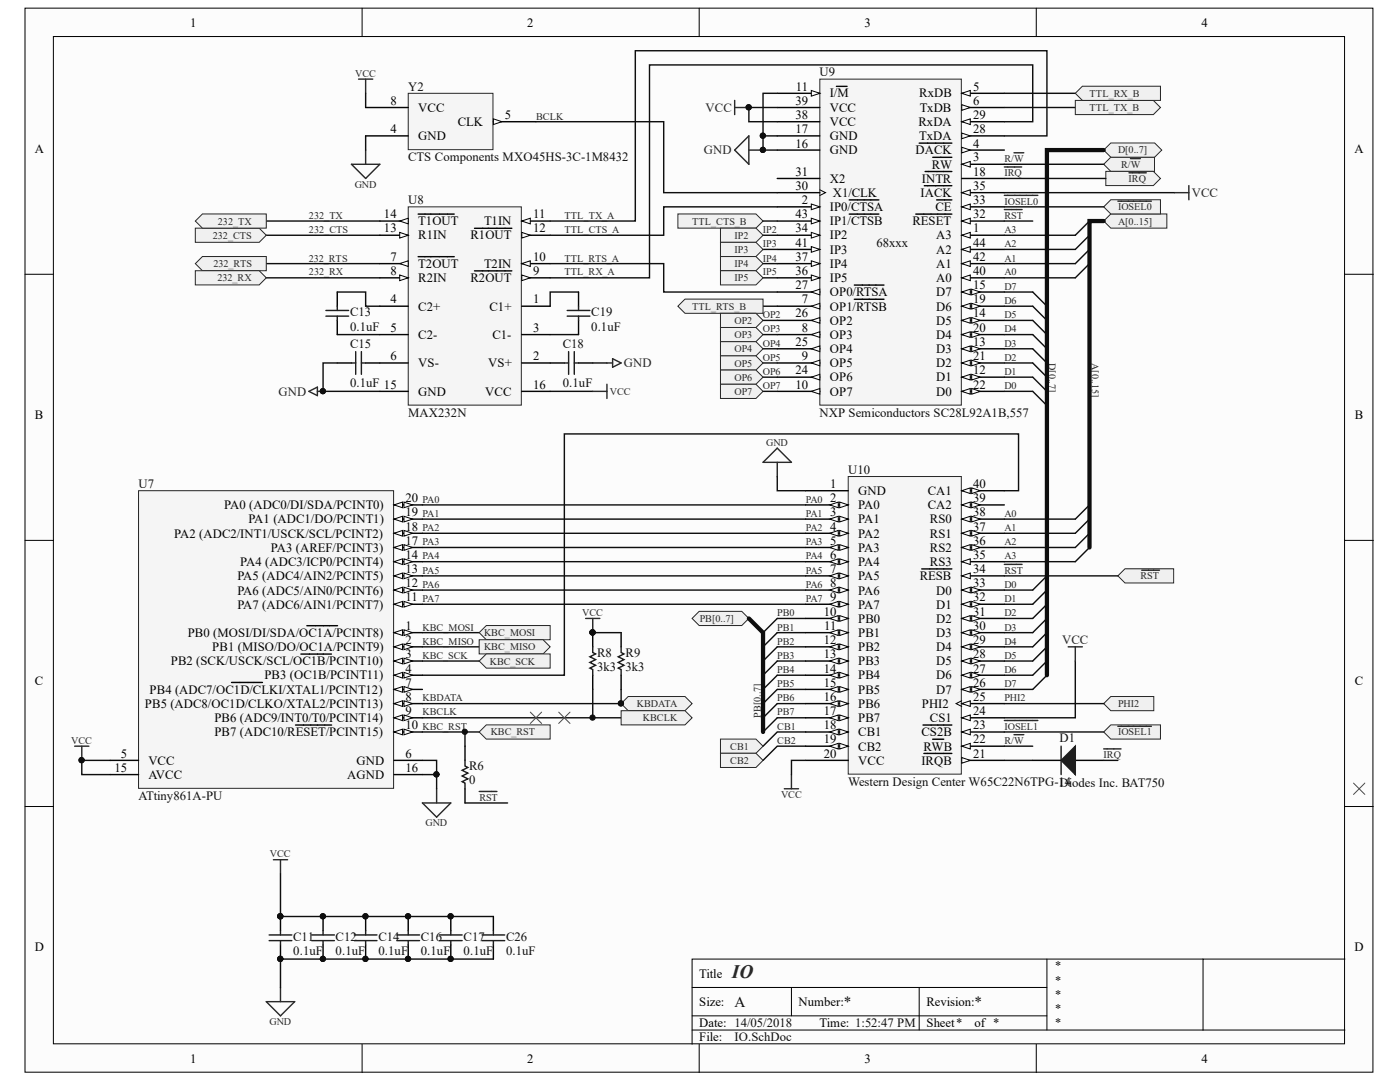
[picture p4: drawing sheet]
<svg xmlns="http://www.w3.org/2000/svg" width="279mm" height="216mm" viewBox="0 0 279 216" stroke-linecap="round" stroke-linejoin="round" font-family="sans-serif">
<defs><g id="words">
<text font-size="3.8" fill="#262626" x="146.1" y="195.1">IO</text>
<g font-size="3" fill="#0e0e0e">
<text x="146.6" y="200.9">A</text>
<text x="168.4" y="200.9">*</text>
<text x="194.5" y="200.9">*</text>
</g>
<g font-size="2.5">
<text x="38" y="5.3">1</text>
<text x="105.2" y="5.3">2</text>
<text x="172.5" y="5.3">3</text>
<text x="239.8" y="5.3">4</text>
<text x="77.9" y="20.9">8</text>
<text x="83.5" y="22.3">VCC</text>
<text x="100.7" y="23.8">5</text>
<text x="158.8" y="23.8">38</text>
<text x="158.8" y="20.9">39</text>
<text x="158.8" y="18.1">11</text>
<text x="165.6" y="19.5">I/M</text>
<text x="165.6" y="22.3">VCC</text>
<text x="183.5" y="19.5">RxDB</text>
<text x="183.5" y="22.3">TxDB</text>
<text x="194.2" y="18.1">5</text>
<text x="194.2" y="20.9">6</text>
<text x="194.2" y="23.8">29</text>
<text x="77.9" y="26.6">4</text>
<text x="83.5" y="28">GND</text>
<text x="91.3" y="25.1">CLK</text>
<text x="158.8" y="29.4">16</text>
<text x="158.8" y="26.6">17</text>
<text x="165.6" y="28">GND</text>
<text x="165.6" y="25.1">VCC</text>
<text x="183.3" y="25.1">RxDA</text>
<text x="183.5" y="28">TxDA</text>
<text x="194.2" y="29.4">4</text>
<text x="194.2" y="26.6">28</text>
<text x="6.9" y="30.4">A</text>
<text x="158.8" y="35.1">31</text>
<text x="165.6" y="30.8">GND</text>
<text x="182.7" y="30.8">DACK</text>
<text x="186" y="33.7">RW</text>
<text x="194.2" y="32.2">3</text>
<text x="194.2" y="35.1">18</text>
<text x="270.3" y="30.4">A</text>
<text x="158.8" y="37.9">30</text>
<text x="160" y="40.8">2</text>
<text x="165.6" y="36.5">X2</text>
<text x="166.2" y="39.3">X1/CLK</text>
<text x="183.7" y="39.3">IACK</text>
<text x="184" y="36.5">INTR</text>
<text x="194.2" y="40.8">33</text>
<text x="194.2" y="37.9">35</text>
<text x="76.6" y="46.3">13</text>
<text x="76.6" y="43.6">14</text>
<text x="83.5" y="47.8">R1IN</text>
<text x="83.5" y="45">T1OUT</text>
<text x="93.9" y="47.8">R1OUT</text>
<text x="96.6" y="45">T1IN</text>
<text x="106.4" y="43.6">11</text>
<text x="106.4" y="46.3">12</text>
<text x="158.8" y="46.3">34</text>
<text x="158.8" y="43.6">43</text>
<text x="165.6" y="42.1">IP0/CTSA</text>
<text x="165.6" y="47.8">IP2</text>
<text x="165.6" y="45">IP1/CTSB</text>
<text x="182.1" y="45">RESET</text>
<text x="186.7" y="42.1">CE</text>
<text x="186.8" y="47.8">A3</text>
<text x="194.2" y="46.3">1</text>
<text x="194.2" y="43.6">32</text>
<text x="77.9" y="52">7</text>
<text x="83.5" y="53.4">T2OUT</text>
<text x="96.6" y="53.4">T2IN</text>
<text x="106.4" y="52">10</text>
<text x="158.8" y="52">37</text>
<text x="158.8" y="49.2">41</text>
<text x="165.6" y="53.4">IP4</text>
<text x="165.6" y="50.7">IP3</text>
<text x="186.8" y="53.4">A1</text>
<text x="186.8" y="50.7">A2</text>
<text x="194.2" y="52">42</text>
<text x="194.2" y="49.2">44</text>
<text x="77.9" y="54.9">8</text>
<text x="83.5" y="56.3">R2IN</text>
<text x="93.9" y="56.3">R2OUT</text>
<text x="106.4" y="54.9">9</text>
<text x="158.8" y="57.7">27</text>
<text x="158.8" y="54.9">36</text>
<text x="165.6" y="59.1">OP0/RTSA</text>
<text x="165.6" y="56.3">IP5</text>
<text x="186.8" y="59.1">D7</text>
<text x="186.8" y="56.3">A0</text>
<text x="194.2" y="57.7">15</text>
<text x="194.2" y="54.9">40</text>
<text x="77.9" y="60.6">4</text>
<text x="83.5" y="62">C2+</text>
<text x="97.7" y="62">C1+</text>
<text x="106.4" y="60.6">1</text>
<text x="158.8" y="63.3">26</text>
<text x="160" y="60.6">7</text>
<text x="165.6" y="62">OP1/RTSB</text>
<text x="165.6" y="64.8">OP2</text>
<text x="186.8" y="64.8">D5</text>
<text x="186.8" y="62">D6</text>
<text x="194.2" y="63.3">14</text>
<text x="194.2" y="60.6">19</text>
<text x="77.9" y="66.2">5</text>
<text x="77.9" y="71.9">6</text>
<text x="83.5" y="67.7">C2-</text>
<text x="98.3" y="67.7">C1-</text>
<text x="106.4" y="71.9">2</text>
<text x="106.4" y="66.2">3</text>
<text x="158.8" y="69">25</text>
<text x="160" y="66.2">8</text>
<text x="160" y="71.9">9</text>
<text x="165.6" y="67.7">OP3</text>
<text x="165.6" y="70.4">OP4</text>
<text x="186.8" y="70.4">D3</text>
<text x="186.8" y="67.7">D4</text>
<text x="194.2" y="69">13</text>
<text x="194.2" y="66.2">20</text>
<text x="194.2" y="71.9">21</text>
<text x="83.5" y="73.3">VS-</text>
<text x="97.4" y="73.3">VS+</text>
<text x="106.4" y="77.5">16</text>
<text x="158.8" y="77.5">10</text>
<text x="158.8" y="74.7">24</text>
<text x="165.6" y="73.3">OP5</text>
<text x="165.6" y="76.1">OP6</text>
<text x="186.8" y="76.1">D1</text>
<text x="186.8" y="73.3">D2</text>
<text x="194.2" y="74.7">12</text>
<text x="194.2" y="77.5">22</text>
<text x="6.9" y="83.6">B</text>
<text x="83.5" y="79">GND</text>
<text x="96.8" y="79">VCC</text>
<text x="165.6" y="79">OP7</text>
<text x="186.8" y="79">D0</text>
<text x="270.4" y="83.6">B</text>
<text x="44.7" y="101.6">PA0 (ADC0/DI/SDA/PCINT0)</text>
<text x="80.9" y="100.2">20</text>
<text x="165.7" y="97.3">1</text>
<text x="165.7" y="100.2">2</text>
<text x="171.3" y="98.8">GND</text>
<text x="171.3" y="101.6">PA0</text>
<text x="185.2" y="101.6">CA2</text>
<text x="185.2" y="98.8">CA1</text>
<text x="194.2" y="100.2">39</text>
<text x="194.2" y="97.3">40</text>
<text x="34.8" y="107.3">PA2 (ADC2/INT1/USCK/SCL/PCINT2)</text>
<text x="49.6" y="104.4">PA1 (ADC1/DO/PCINT1)</text>
<text x="80.9" y="103">19</text>
<text x="80.9" y="105.9">18</text>
<text x="165.7" y="103">3</text>
<text x="165.7" y="105.9">4</text>
<text x="171.3" y="104.4">PA1</text>
<text x="171.3" y="107.3">PA2</text>
<text x="185.6" y="107.3">RS1</text>
<text x="185.6" y="104.4">RS0</text>
<text x="194.2" y="105.9">37</text>
<text x="194.2" y="103">38</text>
<text x="48" y="113">PA4 (ADC3/ICP0/PCINT4)</text>
<text x="54" y="110.1">PA3 (AREF/PCINT3)</text>
<text x="80.9" y="111.5">14</text>
<text x="80.9" y="108.7">17</text>
<text x="165.7" y="108.7">5</text>
<text x="165.7" y="111.5">6</text>
<text x="171.3" y="110.1">PA3</text>
<text x="171.3" y="113">PA4</text>
<text x="185.6" y="113">RS3</text>
<text x="185.6" y="110.1">RS2</text>
<text x="194.2" y="111.5">35</text>
<text x="194.2" y="108.7">36</text>
<text x="47.4" y="115.8">PA5 (ADC4/AIN2/PCINT5)</text>
<text x="47.4" y="118.6">PA6 (ADC5/AIN0/PCINT6)</text>
<text x="80.9" y="114.3">13</text>
<text x="80.9" y="117.2">12</text>
<text x="80.9" y="120">11</text>
<text x="165.7" y="114.3">7</text>
<text x="165.7" y="117.2">8</text>
<text x="165.7" y="120">9</text>
<text x="171.3" y="115.8">PA5</text>
<text x="171.3" y="118.6">PA6</text>
<text x="183.5" y="115.8">RESB</text>
<text x="186.8" y="118.6">D0</text>
<text x="194.2" y="120">32</text>
<text x="194.2" y="117.2">33</text>
<text x="194.2" y="114.3">34</text>
<text x="47.4" y="121.4">PA7 (ADC6/AIN1/PCINT7)</text>
<text x="80.9" y="125.7">1</text>
<text x="164.4" y="122.9">10</text>
<text x="164.5" y="125.7">11</text>
<text x="171.3" y="121.4">PA7</text>
<text x="171.3" y="124.2">PB0</text>
<text x="186.8" y="124.2">D2</text>
<text x="186.8" y="121.4">D1</text>
<text x="194.2" y="125.7">30</text>
<text x="194.2" y="122.9">31</text>
<text x="37.5" y="127.1">PB0 (MOSI/DI/SDA/OC1A/PCINT8)</text>
<text x="42.4" y="129.9">PB1 (MISO/DO/OC1A/PCINT9)</text>
<text x="80.9" y="131.3">3</text>
<text x="80.9" y="128.5">2</text>
<text x="164.4" y="128.5">12</text>
<text x="164.4" y="131.3">13</text>
<text x="171.3" y="127.1">PB1</text>
<text x="171.3" y="129.9">PB2</text>
<text x="186.8" y="129.9">D4</text>
<text x="186.8" y="127.1">D3</text>
<text x="194.2" y="131.3">28</text>
<text x="194.2" y="128.5">29</text>
<text x="6.9" y="136.7">C</text>
<text x="34.1" y="132.8">PB2 (SCK/USCK/SCL/OC1B/PCINT10)</text>
<text x="52.8" y="135.6">PB3 (OC1B/PCINT11)</text>
<text x="80.9" y="134.2">4</text>
<text x="80.9" y="137">7</text>
<text x="164.4" y="134.2">14</text>
<text x="164.4" y="137">15</text>
<text x="171.3" y="132.8">PB3</text>
<text x="171.3" y="135.6">PB4</text>
<text x="186.8" y="135.6">D6</text>
<text x="186.8" y="132.8">D5</text>
<text x="194.2" y="137">26</text>
<text x="194.2" y="134.2">27</text>
<text x="270.4" y="136.7">C</text>
<text x="28.9" y="141.2">PB5 (ADC8/OC1D/CLKO/XTAL2/PCINT13)</text>
<text x="29.9" y="138.4">PB4 (ADC7/OC1D/CLKI/XTAL1/PCINT12)</text>
<text x="80.9" y="142.7">9</text>
<text x="80.9" y="139.9">8</text>
<text x="164.4" y="139.9">16</text>
<text x="164.4" y="142.7">17</text>
<text x="171.3" y="138.4">PB5</text>
<text x="171.3" y="141.2">PB6</text>
<text x="184" y="141.2">PHI2</text>
<text x="186.8" y="138.4">D7</text>
<text x="194.2" y="142.7">24</text>
<text x="194.2" y="139.9">25</text>
<text x="42.8" y="146.9">PB7 (ADC10/RESET/PCINT15)</text>
<text x="42.8" y="144.1">PB6 (ADC9/INT0/T0/PCINT14)</text>
<text x="80.9" y="145.5">10</text>
<text x="164.4" y="145.5">18</text>
<text x="164.4" y="148.3">19</text>
<text x="171.3" y="144.1">PB7</text>
<text x="171.3" y="146.9">CB1</text>
<text x="171.3" y="149.8">CB2</text>
<text x="183.9" y="146.9">CS2B</text>
<text x="184.3" y="149.8">RWB</text>
<text x="185.6" y="144.1">CS1</text>
<text x="194.2" y="148.3">22</text>
<text x="194.2" y="145.5">23</text>
<text x="22.8" y="154">15</text>
<text x="24.1" y="151.2">5</text>
<text x="29.6" y="152.6">VCC</text>
<text x="29.6" y="155.4">AVCC</text>
<text x="69.3" y="155.4">AGND</text>
<text x="71.1" y="152.6">GND</text>
<text x="80.9" y="154">16</text>
<text x="80.9" y="151.2">6</text>
<text x="164.4" y="151.2">20</text>
<text x="171.3" y="152.6">VCC</text>
<text x="183.9" y="152.6">IRQB</text>
<text x="194.2" y="151.2">21</text>
<text x="6.9" y="189.8">D</text>
<text x="270.3" y="189.8">D</text>
<text x="139.6" y="195.1">Title</text>
<text x="139.6" y="200.8">Size:</text>
<text x="159.4" y="200.8">Number:</text>
<text x="184.9" y="200.8">Revision:</text>
<text x="139.6" y="205">Date: 14/05/2018</text>
<text x="139.6" y="207.8">File:</text>
<text x="163.6" y="205">Time: 1:52:47 PM</text>
<text x="184.9" y="205">Sheet*</text>
<text x="194.5" y="205">of *</text>
<text x="38" y="212.1">1</text>
<text x="105.2" y="212.1">2</text>
<text x="172.5" y="212.1">3</text>
<text x="239.8" y="212.1">4</text>
</g>
<g font-size="2.5" fill="#0e0e0e">
<text x="163.6" y="15.2">U9</text>
<text x="81.5" y="18.1">Y2</text>
<text x="81.5" y="32.2">CTS Components MXO45HS-3C-1M8432</text>
<text x="81.5" y="40.8">U8</text>
<text x="174.9" y="49.2">68xxx</text>
<text x="69.9" y="63.1">C13</text>
<text x="69.9" y="66">0.1uF</text>
<text x="118" y="63.1">C19</text>
<text x="118" y="66">0.1uF</text>
<text x="69.9" y="69.3">C15</text>
<text x="112.3" y="69.3">C18</text>
<text x="69.9" y="77.3">0.1uF 15</text>
<text x="112.3" y="77.3">0.1uF</text>
<text x="81.5" y="83.2">MAX232N</text>
<text x="163.6" y="83.2">NXP Semiconductors SC28L92A1B,557</text>
<text x="169.2" y="94.5">U10</text>
<text x="27.7" y="97.3">U7</text>
<text x="119.2" y="131.1">R8</text>
<text x="124.8" y="131.1">R9</text>
<text x="119.2" y="133.9">3k3</text>
<text x="124.8" y="133.9">3k3</text>
<text x="211.5" y="148.1">D1</text>
<text x="93.6" y="153.7">R6</text>
<text x="27.7" y="159.7">ATtiny861A-PU</text>
<text x="93.6" y="156.5">0</text>
<text x="169.2" y="156.9">Western Design Center W65C22N6TPG-14</text>
<text x="211.5" y="157.1">Diodes Inc. BAT750</text>
<text x="58.5" y="187.7">C11</text>
<text x="58.5" y="190.5">0.1uF</text>
<text x="67" y="187.7">C12</text>
<text x="67" y="190.5">0.1uF</text>
<text x="75.5" y="187.7">C14</text>
<text x="75.5" y="190.5">0.1uF</text>
<text x="84" y="187.7">C16</text>
<text x="84" y="190.5">0.1uF</text>
<text x="92.5" y="187.7">C17</text>
<text x="92.5" y="190.5">0.1uF</text>
<text x="101" y="187.7">C26</text>
<text x="101" y="190.5">0.1uF</text>
<text x="210.4" y="193.7">*</text>
<text x="210.4" y="196.5">*</text>
<text x="210.4" y="199.3">*</text>
<text x="210.4" y="202.1">*</text>
<text x="146.6" y="207.8">IO.SchDoc</text>
<text x="210.4" y="205">*</text>
</g>
<g font-size="2.5" fill="#262626">
<text x="140.8" y="22.3">VCC</text>
<text x="140.5" y="30.8">GND</text>
<text x="237.8" y="39.3">VCC</text>
<text x="124.5" y="73.3">GND</text>
<text x="55.6" y="79">GND</text>
<text x="212" y="128.5">VCC</text>
</g>
<g font-size="2" fill="#262626">
<text x="70.9" y="15.3">VCC</text>
<text x="107" y="23.9">BCLK</text>
<text x="217.5" y="22.2">TTL_TX_B</text>
<text x="217.5" y="19.3">TTL_RX_B</text>
<text x="200.5" y="32.3">R/W</text>
<text x="200.5" y="35.2">IRQ</text>
<text x="223.1" y="30.6">D[0..7]</text>
<text x="223.7" y="33.5">R/W</text>
<text x="70.8" y="37.5">GND</text>
<text x="200.5" y="40.8">IOSEL0</text>
<text x="223.1" y="41.9">IOSEL0</text>
<text x="225.2" y="36.3">IRQ</text>
<text x="42.5" y="47.6">232_CTS</text>
<text x="43.5" y="44.8">232_TX</text>
<text x="61.7" y="43.6">232_TX</text>
<text x="61.7" y="46.5">232_CTS</text>
<text x="112.7" y="43.6">TTL_TX_A</text>
<text x="112.7" y="46.5">TTL_CTS_A</text>
<text x="138.1" y="44.8">TTL_CTS_B</text>
<text x="146.6" y="47.6">IP2</text>
<text x="152.2" y="46.5">IP2</text>
<text x="200.5" y="46.5">A3</text>
<text x="200.5" y="43.6">RST</text>
<text x="223.1" y="44.8">A[0..15]</text>
<text x="42.6" y="53.3">232_RTS</text>
<text x="61.7" y="52.2">232_RTS</text>
<text x="112.7" y="52.2">TTL_RTS_A</text>
<text x="146.6" y="50.5">IP3</text>
<text x="146.6" y="53.3">IP4</text>
<text x="152.2" y="49.3">IP3</text>
<text x="152.2" y="52.2">IP4</text>
<text x="200.5" y="52.2">A1</text>
<text x="200.5" y="49.3">A2</text>
<text x="43.4" y="56.2">232_RX</text>
<text x="61.7" y="55">232_RX</text>
<text x="112.7" y="55">TTL_RX_A</text>
<text x="146.6" y="56.2">IP5</text>
<text x="152.2" y="55">IP5</text>
<text x="200.5" y="57.8">D7</text>
<text x="200.5" y="55">A0</text>
<text x="138.1" y="61.8">TTL_RTS_B</text>
<text x="146.6" y="64.6">OP2</text>
<text x="152.2" y="63.5">OP2</text>
<text x="200.5" y="63.5">D5</text>
<text x="200.5" y="60.6">D6</text>
<text x="146.6" y="67.5">OP3</text>
<text x="146.6" y="70.3">OP4</text>
<text x="152.2" y="66.3">OP3</text>
<text x="152.2" y="69.2">OP4</text>
<text x="152.2" y="72">OP5</text>
<text x="200.5" y="72">D2</text>
<text x="200.5" y="69.2">D3</text>
<text x="200.5" y="66.3">D4</text>
<text x="146.6" y="73.2">OP5</text>
<text x="146.6" y="75.9">OP6</text>
<text x="152.2" y="74.8">OP6</text>
<text x="152.2" y="77.6">OP7</text>
<text x="200.5" y="77.6">D0</text>
<text x="200.5" y="74.8">D1</text>
<text x="209.3" y="72.4" transform="rotate(90 209.3 72.4)">D[0..7]</text>
<text x="217.9" y="72.4" transform="rotate(90 217.9 72.4)">A[0..15]</text>
<text x="121.7" y="78.8">VCC</text>
<text x="146.6" y="78.8">OP7</text>
<text x="152.9" y="89">GND</text>
<text x="84.3" y="100.3">PA0</text>
<text x="160.8" y="100.3">PA0</text>
<text x="84.3" y="103.2">PA1</text>
<text x="84.3" y="106">PA2</text>
<text x="160.8" y="103.2">PA1</text>
<text x="160.8" y="106">PA2</text>
<text x="200.5" y="103.2">A0</text>
<text x="200.5" y="106">A1</text>
<text x="84.3" y="108.8">PA3</text>
<text x="84.3" y="111.6">PA4</text>
<text x="160.8" y="108.8">PA3</text>
<text x="160.8" y="111.6">PA4</text>
<text x="200.5" y="108.8">A2</text>
<text x="200.5" y="111.6">A3</text>
<text x="84.3" y="114.5">PA5</text>
<text x="84.3" y="117.3">PA6</text>
<text x="160.8" y="114.5">PA5</text>
<text x="160.8" y="117.3">PA6</text>
<text x="200.5" y="117.3">D0</text>
<text x="200.5" y="114.5">RST</text>
<text x="227.6" y="115.6">RST</text>
<text x="84.3" y="125.8">KBC_MOSI</text>
<text x="84.3" y="120.2">PA7</text>
<text x="116.2" y="123">VCC</text>
<text x="139.6" y="124.1">PB[0..7]</text>
<text x="155.1" y="123">PB0</text>
<text x="155.1" y="125.8">PB1</text>
<text x="160.8" y="120.2">PA7</text>
<text x="200.5" y="120.2">D1</text>
<text x="200.5" y="123">D2</text>
<text x="200.5" y="125.8">D3</text>
<text x="84.3" y="128.6">KBC_MISO</text>
<text x="84.3" y="131.5">KBC_SCK</text>
<text x="96.6" y="126.9">KBC_MOSI</text>
<text x="96.6" y="129.7">KBC_MISO</text>
<text x="155.1" y="128.6">PB2</text>
<text x="155.1" y="131.5">PB3</text>
<text x="200.5" y="128.6">D4</text>
<text x="200.5" y="131.5">D5</text>
<text x="97.8" y="132.6">KBC_SCK</text>
<text x="155.1" y="134.3">PB4</text>
<text x="155.1" y="137.2">PB5</text>
<text x="200.5" y="134.3">D6</text>
<text x="200.5" y="137.2">D7</text>
<text x="84.3" y="142.7">KBCLK</text>
<text x="84.3" y="140">KBDATA</text>
<text x="127.1" y="141.1">KBDATA</text>
<text x="128.3" y="143.9">KBCLK</text>
<text x="151.8" y="143.3" transform="rotate(-90 151.8 143.3)">PB[0..7]</text>
<text x="155.1" y="140">PB6</text>
<text x="155.1" y="142.7">PB7</text>
<text x="200.5" y="140">PHI2</text>
<text x="223.1" y="141.1">PHI2</text>
<text x="14.2" y="148.4">VCC</text>
<text x="84.3" y="145.6">KBC_RST</text>
<text x="97.9" y="146.7">KBC_RST</text>
<text x="145.7" y="149.6">CB1</text>
<text x="155.1" y="145.6">CB1</text>
<text x="155.1" y="148.4">CB2</text>
<text x="200.5" y="148.4">R/W</text>
<text x="200.5" y="145.6">IOSEL1</text>
<text x="223.1" y="146.7">IOSEL1</text>
<text x="145.7" y="152.4">CB2</text>
<text x="220.3" y="151.3">IRQ</text>
<text x="95.7" y="159.7">RST</text>
<text x="155.9" y="159.2">VCC</text>
<text x="84.9" y="164.9">GND</text>
<text x="53.9" y="171.1">VCC</text>
<text x="53.8" y="204.6">GND</text>
</g>
</g></defs>
<g fill="#fcfcfc" stroke="#000" stroke-width=".2">
<path d="M5 1.6h269v212.3h-269z"/>
<path d="M10.7 7.3h257.6v201h-257.6z"/>
</g>
<g fill="none" stroke="#000" stroke-width=".2">
<path d="M72.3 1.6v5.7M139.5 1.6v5.7M206.8 1.6v5.7M5 54.7h5.7M268.4 54.7h5.7M5 107.8h5.7M268.4 107.8h5.7M5 160.9h5.7M268.4 160.9h5.7M138.1 197h70.8M157.9 197v5.7M183.4 197v8.5"/>
<path d="M208.9 191.4v14.1M240.1 191.4h-102v17M268.4 191.4h-28.3v14.1M72.3 208.4v5.6M138.1 205.5h130.3M138.1 202.7h70.8M139.5 208.4v5.6M206.8 208.4v5.6"/>
</g>
<path d="M67.3 58.3v2.8M115.5 58.3v2.8M67.3 63.9v2.9M67.3 72.4h2.8M73 72.4h2.8M109.8 72.4h2.8M115.5 63.9v2.9M115.5 72.4h2.8" fill="none" stroke="#000" stroke-width=".28"/>
<g fill="none" stroke="#1c1c1c" stroke-width=".28">
<path d="M65 61.9h4.6M65 63.1h4.6M67.3 61.1v.8M67.3 63.1v.8M70.1 72.4h.9M71 70.2v4.5M72.1 70.2v4.5M72.1 72.4h.9M112.6 72.4h.9M113.2 61.9h4.5M113.2 63.1h4.5M113.5 70.2v4.5"/>
<path d="M114.6 72.4h.9M114.6 70.2v4.5M115.5 61.1v.8M115.5 63.1v.8"/>
</g>
<path d="M53.1 55.4h22.7M53.1 52.6h22.7M53.1 44.1h22.7M53.1 46.9h22.7M67.3 58.3h5.7v2.8h2.8M115.5 58.3h-5.7v2.8M67.3 72.4h-2.8v5.7h11.3M67.3 66.8h8.5M109.8 66.8h5.7M109.8 78.1h8.5M118.3 72.4h2.8" fill="none" stroke="#0e0e0e" stroke-width=".28"/>
<path d="M61.6 78.1l1.7-.9v1.7zM63.3 78.1h1.2M121.1 72.4h1.2M122.3 71.6l1.7 .8-1.7 .9z" fill="none" stroke="#262626" stroke-width=".28"/>
<circle cx="64.4" cy="78" r=".52" fill="#0e0e0e" stroke="#0e0e0e" stroke-width=".2"/>
<g fill="#f0f0f0" stroke="#262626" stroke-width=".2">
<path d="M220.3 140.4l1.4-1.4h8.6v2.8h-8.6z" fill-rule="evenodd"/>
<path d="M220.3 32.8l1.4-1.4h8.7v2.8h-8.7z" fill-rule="evenodd"/>
</g>
<path d="M225.6 31.6h2" fill="none" stroke="#262626" stroke-width=".28"/>
<g fill="#f0f0f0" stroke="#262626" stroke-width=".2">
<path d="M220.3 29.9l1.4-1.4h8.7l1.5 1.4-1.5 1.5h-8.7z" fill-rule="evenodd"/>
<path d="M220.7 34.2h9.5l1.4 1.4-1.4 1.4h-9.5z" fill-rule="evenodd"/>
</g>
<path d="M225.3 34.5h3.5M152.3 92.3l2.8-2.9 2.8 2.9zM155.1 92.3v2.8M156.5 157.4h2.9M157.9 154.6v2.8M202.4 146.6h1.9" fill="none" stroke="#262626" stroke-width=".28"/>
<path d="M220.3 29.9h-11.4v104.8" fill="none" stroke="#0e0e0e" stroke-width=".85"/>
<g fill="none" stroke="#0e0e0e" stroke-width=".28">
<path d="M208.9 117.7l-2.8 2.9h-5.7M208.9 114.9l-2.8 2.8h-5.7M217.4 109.2l-2.8 2.9h-14.2M217.4 106.4l-2.8 2.8M217.4 103.6l-2.8 2.8h-14.2M217.4 100.7l-2.8 2.9h-14.2M208.9 134.7l-2.8 2.9h-5.7M208.9 131.9l-2.8 2.8h-5.7M208.9 129.1l-2.8 2.8h-5.7M208.9 126.2l-2.8 2.9h-5.7M208.9 123.4l-2.8 2.8h-5.7M208.9 120.6l-2.8 2.8h-5.7"/>
<path d="M200.4 148.9h5.7"/>
</g>
<path d="M220.3 44.1l1.4-1.4h11.2v2.8h-11.2z" fill-rule="evenodd" fill="#f0f0f0" stroke="#262626" stroke-width=".2"/>
<path d="M200.4 114.9h22.7" fill="none" stroke="#0e0e0e" stroke-width=".28"/>
<path d="M223.1 114.9l1.4-1.4h9.7v2.8h-9.7z" fill-rule="evenodd" fill="#f0f0f0" stroke="#262626" stroke-width=".2"/>
<path d="M227.9 113.8h3.5M14.9 148.9h2.8M16.3 148.9v2.8M200.4 143.8h6.7M220.3 149.4h3.4" fill="none" stroke="#262626" stroke-width=".28"/>
<g fill="none" stroke="#0e0e0e" stroke-width=".28">
<path d="M200.4 97.9h2.9v-11.3h-90.7v48.1h-28.3M84.3 109.2h76.5M84.3 100.7h76.5M84.3 103.6h76.5M84.3 106.4h76.5M84.3 112.1h76.5M84.3 114.9h76.5M84.3 117.7h76.5M200.4 109.2h14.2M84.3 120.6h76.5M155.1 123.4h5.7M155.1 126.2h5.7"/>
<path d="M155.1 129.1h5.7M155.1 131.9h5.7M155.1 134.7h5.7M155.1 137.6h5.7M22 151.7h-5.7v2.9h5.7M155.1 140.4h5.7M155.1 143.2h5.7M200.4 151.7h5.7M200.4 146.1h19.9"/>
</g>
<path d="M206.1 151.7h5.7M214.6 151.7h5.7" fill="none" stroke="#000" stroke-width=".28"/>
<path d="M211.8 151.7l2.8-2.8v5.7z" fill="#1c1c1c" stroke="#1c1c1c" stroke-width=".28"/>
<path d="M211.8 148.9v5.7" fill="none" stroke="#1c1c1c" stroke-width=".28"/>
<circle cx="16.3" cy="151.7" r=".52" fill="#0e0e0e" stroke="#0e0e0e" stroke-width=".2"/>
<path d="M220.3 44.1h-2.9v65.1" fill="none" stroke="#0e0e0e" stroke-width=".85"/>
<path d="M220.3 41.3l1.4-1.4h9.9v2.8h-9.9z" fill-rule="evenodd" fill="#f0f0f0" stroke="#262626" stroke-width=".2"/>
<path d="M223.1 40.1h6.7M200.4 112.6h3.6" fill="none" stroke="#262626" stroke-width=".28"/>
<path d="M84.3 143.2h39.7" fill="none" stroke="#0e0e0e" stroke-width=".28"/>
<path d="M124 140.4l1.4-1.4h11.3l1.4 1.4-1.4 1.4h-11.3z" fill-rule="evenodd" fill="#f0f0f0" stroke="#262626" stroke-width=".2"/>
<circle cx="123.9" cy="140.4" r=".52" fill="#0e0e0e" stroke="#0e0e0e" stroke-width=".2"/>
<path d="M124 141.8h12.7l1.4 1.4-1.4 1.4h-12.7z" fill-rule="evenodd" fill="#f0f0f0" stroke="#262626" stroke-width=".2"/>
<path d="M155.1 123.4l-2.8 2.8M155.1 126.2l-2.8 2.9M155.1 129.1l-2.8 2.8M155.1 131.9l-2.8 2.8M155.1 134.7l-2.8 2.9M155.1 137.6l-2.8 2.8M155.1 140.4l-2.8 2.8M155.1 143.2l-2.8 2.9" fill="none" stroke="#0e0e0e" stroke-width=".28"/>
<path d="M138.1 123.4l1.4-1.4h8.5l1.5 1.4-1.5 1.4h-8.5z" fill-rule="evenodd" fill="#f0f0f0" stroke="#262626" stroke-width=".2"/>
<path d="M84.3 126.2h11.3M84.3 129.1h11.3M84.3 131.9h11.3M84.3 151.7h2.8v2.9h-2.8M84.3 146.1h11.3M87.1 154.6v2.8" fill="none" stroke="#0e0e0e" stroke-width=".28"/>
<circle cx="87.1" cy="154.5" r=".52" fill="#0e0e0e" stroke="#0e0e0e" stroke-width=".2"/>
<path d="M87.1 157.4v2.8M84.3 160.2h5.7l-2.9 2.9z" fill="none" stroke="#262626" stroke-width=".28"/>
<g fill="#f0f0f0" stroke="#262626" stroke-width=".2">
<path d="M95.6 126.2l1.4-1.4h12.8v2.9h-12.8z" fill-rule="evenodd"/>
<path d="M95.6 127.7h12.8l1.4 1.4-1.4 1.4h-12.8z" fill-rule="evenodd"/>
<path d="M95.6 131.9l1.4-1.4h12.8v2.8h-12.8z" fill-rule="evenodd"/>
<path d="M95.6 146.1l1.4-1.5h12.8v2.9h-12.8z" fill-rule="evenodd"/>
<path d="M39 45.5h12.7l1.4 1.4-1.4 1.5h-12.7z" fill-rule="evenodd"/>
<path d="M39 44.1l1.4-1.4h12.7v2.8h-12.7z" fill-rule="evenodd"/>
<path d="M39 52.6l1.4-1.4h12.7v2.8h-12.7z" fill-rule="evenodd"/>
<path d="M39 54h12.7l1.4 1.4-1.4 1.5h-12.7z" fill-rule="evenodd"/>
</g>
<path d="M71.6 15.8h2.8M73 15.8v2.8M70.1 32.8h5.7l-2.8 2.8zM73 29.9v2.9M118.3 78.1h2.8M121.1 76.7v2.8M54.6 171.5h2.8M56 171.5v2.9M53.1 199.9h5.7l-2.8 2.8zM56 197v2.9" fill="none" stroke="#262626" stroke-width=".28"/>
<path d="M73 18.6v2.9M73 27.1v2.8M160.8 148.9h-5.7l-2.8 2.8M160.8 146.1h-5.7l-2.8 2.8" fill="none" stroke="#0e0e0e" stroke-width=".28"/>
<path d="M56 182.9v2.8M56 188.5v2.9M64.5 182.9v2.8M64.5 188.5v2.9M73 182.9v2.8M73 188.5v2.9M81.5 182.9v2.8M81.5 188.5v2.9M90 182.9v2.8M90 188.5v2.9" fill="none" stroke="#000" stroke-width=".28"/>
<g fill="#0e0e0e" stroke="#0e0e0e" stroke-width=".2">
<circle cx="55.9" cy="191.3" r=".52"/>
<circle cx="55.9" cy="182.8" r=".52"/>
<circle cx="64.4" cy="191.3" r=".52"/>
<circle cx="64.4" cy="182.8" r=".52"/>
<circle cx="72.9" cy="191.3" r=".52"/>
<circle cx="72.9" cy="182.8" r=".52"/>
<circle cx="81.4" cy="191.3" r=".52"/>
<circle cx="81.4" cy="182.8" r=".52"/>
<circle cx="89.9" cy="191.3" r=".52"/>
<circle cx="89.9" cy="182.8" r=".52"/>
</g>
<g fill="none" stroke="#1c1c1c" stroke-width=".28">
<path d="M53.7 186.6h4.5M53.7 187.7h4.5M56 185.7v.9M56 187.7v.8M62.2 186.6h4.5M62.2 187.7h4.5M64.5 185.7v.9M64.5 187.7v.8M70.7 186.6h4.5M70.7 187.7h4.5M73 185.7v.9M73 187.7v.8"/>
<path d="M79.2 186.6h4.5M79.2 187.7h4.5M81.5 185.7v.9M81.5 187.7v.8M87.7 186.6h4.5M87.7 187.7h4.5M90 185.7v.9M90 187.7v.8"/>
</g>
<path d="M149.5 123.4l2.8 2.8v19.9" fill="none" stroke="#0e0e0e" stroke-width=".85"/>
<g fill="#f0f0f0" stroke="#262626" stroke-width=".2">
<path d="M143.8 147.5h7.1l1.4 1.4-1.4 1.4h-7.1z" fill-rule="evenodd"/>
<path d="M143.8 150.3h7.1l1.4 1.4-1.4 1.4h-7.1z" fill-rule="evenodd"/>
</g>
<path d="M81.5 18.6h16.9v11.3h-16.9z" fill="#f5f5f5" stroke="#262626" stroke-width=".2"/>
<path d="M73 21.5h8.5M73 27.1h8.5M98.5 24.3h8.5" fill="none" stroke="#000" stroke-width=".28"/>
<path d="M98.5 23.7l1.7 .6-1.7 .6z" fill="#fcfcfc" stroke="#000" stroke-width=".2"/>
<path d="M118.3 137.6v5.6M118.3 126.2h5.7M124 137.6v2.8h-39.7M92.8 146.1v2.8M56 174.4v8.5h42.5M92.8 160.2h8.5M98.5 191.4h-42.5v5.6" fill="none" stroke="#0e0e0e" stroke-width=".28"/>
<g fill="#0e0e0e" stroke="#0e0e0e" stroke-width=".2">
<circle cx="92.8" cy="146" r=".52"/>
<circle cx="118.3" cy="126.2" r=".52"/>
<circle cx="123.9" cy="140.4" r=".52"/>
<circle cx="118.3" cy="143.2" r=".52"/>
<circle cx="55.9" cy="191.3" r=".52"/>
<circle cx="55.9" cy="182.8" r=".52"/>
</g>
<path d="M118.3 126.2v2.9M118.3 134.7v2.9M124 126.2v2.9M124 134.7v2.9M92.8 148.9v2.8M92.8 157.4v2.8M98.5 182.9v2.8M98.5 188.5v2.9" fill="none" stroke="#000" stroke-width=".28"/>
<path d="M118.3 129.1v1.1l.6 .3-1.2 .6 1.2 .5-1.2 .6 1.2 .6-1.2 .5 .6 .3v1.1M124 129.1v1.1l.5 .3-1.1 .6 1.1 .5-1.1 .6 1.1 .6-1.1 .5 .6 .3v1.1M92.8 151.7v1.2l.6 .2-1.2 .6 1.2 .6-1.2 .5 1.2 .6-1.2 .6 .6 .3v1.1M96.2 186.6h4.5M96.2 187.7h4.5M98.5 185.7v.9M98.5 187.7v.8" fill="none" stroke="#1c1c1c" stroke-width=".28"/>
<path d="M116.9 123.4h2.8M118.3 123.4v2.8M95.6 157.9h3.6" fill="none" stroke="#262626" stroke-width=".28"/>
<path d="M81.5 41.3h22.5v39.5h-22.5z" fill="#f5f5f5" stroke="#262626" stroke-width=".2"/>
<path d="M75.8 52.6h5.7M75.8 61.1h5.7M75.8 72.4h5.7M75.8 66.8h5.7M75.8 78.1h5.7M104.1 61.1h5.7M104.1 72.4h5.7M104.1 66.8h5.7M104.1 78.1h5.7" fill="none" stroke="#000" stroke-width=".28"/>
<path d="M79.8 52.6l1.7-.6v1.2z" fill="#fcfcfc" stroke="#000" stroke-width=".2"/>
<path d="M75.8 55.4h5.7M83.5 51.2h7.1" fill="none" stroke="#000" stroke-width=".28"/>
<path d="M79.8 54.9l1.7 .5-1.7 .6z" fill="#fcfcfc" stroke="#000" stroke-width=".2"/>
<path d="M104.1 55.4h5.7" fill="none" stroke="#000" stroke-width=".28"/>
<path d="M104.1 54.9l1.7 .5-1.7 .6z" fill="#fcfcfc" stroke="#000" stroke-width=".2"/>
<path d="M94.7 54h7.4M104.1 52.6h5.7" fill="none" stroke="#000" stroke-width=".28"/>
<path d="M104.1 52.6l1.7-.6v1.2z" fill="#fcfcfc" stroke="#000" stroke-width=".2"/>
<path d="M104.1 44.1h5.7" fill="none" stroke="#000" stroke-width=".28"/>
<path d="M104.1 44.1l1.7-.6v1.2z" fill="#fcfcfc" stroke="#000" stroke-width=".2"/>
<path d="M104.1 46.9h5.7" fill="none" stroke="#000" stroke-width=".28"/>
<path d="M104.1 46.4l1.7 .5-1.7 .6z" fill="#fcfcfc" stroke="#000" stroke-width=".2"/>
<path d="M75.8 46.9h5.7M94.7 45.6h7.4" fill="none" stroke="#000" stroke-width=".28"/>
<path d="M79.8 46.4l1.7 .5-1.7 .6z" fill="#fcfcfc" stroke="#000" stroke-width=".2"/>
<path d="M75.8 44.1h5.7" fill="none" stroke="#000" stroke-width=".28"/>
<path d="M79.8 44.1l1.7-.6v1.2z" fill="#fcfcfc" stroke="#000" stroke-width=".2"/>
<path d="M83.5 42.7h7.1" fill="none" stroke="#000" stroke-width=".28"/>
<path d="M27.7 97.9h50.9v59.4h-50.9z" fill="#f5f5f5" stroke="#262626" stroke-width=".2"/>
<path d="M78.6 146.1h5.7" fill="none" stroke="#000" stroke-width=".28"/>
<g fill="#fcfcfc" stroke="#000" stroke-width=".2">
<path d="M78.6 146.1l1.7-.6v1.1z"/>
<path d="M80.6 145.5l1.7 .6-1.7 .5z"/>
</g>
<path d="M59 144.7h7.2M78.6 143.2h5.7" fill="none" stroke="#000" stroke-width=".28"/>
<g fill="#fcfcfc" stroke="#000" stroke-width=".2">
<path d="M78.6 143.2l1.7-.5v1.1z"/>
<path d="M80.6 142.7l1.7 .5-1.7 .6z"/>
</g>
<path d="M78.6 134.7h5.7" fill="none" stroke="#000" stroke-width=".28"/>
<g fill="#fcfcfc" stroke="#000" stroke-width=".2">
<path d="M78.6 134.7l1.7-.5v1.1z"/>
<path d="M80.6 134.2l1.7 .5-1.7 .6z"/>
</g>
<path d="M78.6 137.6h5.7M22 151.7h5.7" fill="none" stroke="#000" stroke-width=".28"/>
<g fill="#fcfcfc" stroke="#000" stroke-width=".2">
<path d="M78.6 137.6l1.7-.6v1.1z"/>
<path d="M80.6 137l1.7 .6-1.7 .5z"/>
</g>
<path d="M46.2 136.2h6.2M78.6 140.4h5.7" fill="none" stroke="#000" stroke-width=".28"/>
<g fill="#fcfcfc" stroke="#000" stroke-width=".2">
<path d="M78.6 140.4l1.7-.6v1.2z"/>
<path d="M80.6 139.8l1.7 .6-1.7 .6z"/>
</g>
<path d="M78.6 131.9h5.7" fill="none" stroke="#000" stroke-width=".28"/>
<g fill="#fcfcfc" stroke="#000" stroke-width=".2">
<path d="M78.6 131.9l1.7-.6v1.2z"/>
<path d="M80.6 131.3l1.7 .6-1.7 .6z"/>
</g>
<path d="M60.1 130.5h6M78.6 129.1h5.7" fill="none" stroke="#000" stroke-width=".28"/>
<g fill="#fcfcfc" stroke="#000" stroke-width=".2">
<path d="M78.6 129.1l1.7-.6v1.1z"/>
<path d="M80.6 128.5l1.7 .6-1.7 .5z"/>
</g>
<path d="M78.6 126.2h5.7" fill="none" stroke="#000" stroke-width=".28"/>
<g fill="#fcfcfc" stroke="#000" stroke-width=".2">
<path d="M78.6 126.2l1.7-.5v1.1z"/>
<path d="M80.6 125.7l1.7 .5-1.7 .6z"/>
</g>
<path d="M78.6 100.7h5.7M61.2 124.8h6.2" fill="none" stroke="#000" stroke-width=".28"/>
<g fill="#fcfcfc" stroke="#000" stroke-width=".2">
<path d="M78.6 100.7l1.7-.5v1.1z"/>
<path d="M80.6 100.2l1.7 .5-1.7 .6z"/>
</g>
<path d="M78.6 103.6h5.7" fill="none" stroke="#000" stroke-width=".28"/>
<g fill="#fcfcfc" stroke="#000" stroke-width=".2">
<path d="M78.6 103.6l1.7-.6v1.1z"/>
<path d="M80.6 103l1.7 .6-1.7 .5z"/>
</g>
<path d="M78.6 112.1h5.7" fill="none" stroke="#000" stroke-width=".28"/>
<g fill="#fcfcfc" stroke="#000" stroke-width=".2">
<path d="M78.6 112.1l1.7-.6v1.1z"/>
<path d="M80.6 111.5l1.7 .6-1.7 .5z"/>
</g>
<path d="M78.6 106.4h5.7M22 154.6h5.7M78.6 154.6h5.7" fill="none" stroke="#000" stroke-width=".28"/>
<g fill="#fcfcfc" stroke="#000" stroke-width=".2">
<path d="M78.6 106.4l1.7-.6v1.2z"/>
<path d="M80.6 105.8l1.7 .6-1.7 .6z"/>
</g>
<path d="M78.6 114.9h5.7" fill="none" stroke="#000" stroke-width=".28"/>
<g fill="#fcfcfc" stroke="#000" stroke-width=".2">
<path d="M78.6 114.9l1.7-.6v1.2z"/>
<path d="M80.6 114.3l1.7 .6-1.7 .6z"/>
</g>
<path d="M78.6 117.7h5.7" fill="none" stroke="#000" stroke-width=".28"/>
<g fill="#fcfcfc" stroke="#000" stroke-width=".2">
<path d="M78.6 117.7l1.7-.5v1.1z"/>
<path d="M80.6 117.2l1.7 .5-1.7 .6z"/>
</g>
<path d="M78.6 120.6h5.7" fill="none" stroke="#000" stroke-width=".28"/>
<g fill="#fcfcfc" stroke="#000" stroke-width=".2">
<path d="M78.6 120.6l1.7-.6v1.1z"/>
<path d="M80.6 120l1.7 .6-1.7 .5z"/>
</g>
<path d="M78.6 109.2h5.7M78.6 151.7h5.7" fill="none" stroke="#000" stroke-width=".28"/>
<g fill="#fcfcfc" stroke="#000" stroke-width=".2">
<path d="M78.6 109.2l1.7-.5v1.1z"/>
<path d="M80.6 108.7l1.7 .5-1.7 .6z"/>
</g>
<path d="M163.6 15.8h28.3v65h-28.3z" fill="#f5f5f5" stroke="#262626" stroke-width=".2"/>
<path d="M191.9 46.9h8.5" fill="none" stroke="#000" stroke-width=".28"/>
<path d="M191.9 46.9l1.7-.5v1.1z" fill="#fcfcfc" stroke="#000" stroke-width=".2"/>
<path d="M155.1 41.3h8.5" fill="none" stroke="#000" stroke-width=".28"/>
<path d="M161.9 40.7l1.7 .6-1.7 .5z" fill="#fcfcfc" stroke="#000" stroke-width=".2"/>
<path d="M169.5 39.9h5.9M191.9 32.8h8.5" fill="none" stroke="#000" stroke-width=".28"/>
<path d="M191.9 32.8l1.7-.6v1.1z" fill="#fcfcfc" stroke="#000" stroke-width=".2"/>
<path d="M186.2 31.4h3.8M191.9 29.9h8.5" fill="none" stroke="#000" stroke-width=".28"/>
<path d="M191.9 29.4l1.7 .5-1.7 .6z" fill="#fcfcfc" stroke="#000" stroke-width=".2"/>
<path d="M191.9 18.6h8.5M183.4 28.6h6.6" fill="none" stroke="#000" stroke-width=".28"/>
<path d="M191.9 18.6l1.7-.5v1.1z" fill="#fcfcfc" stroke="#000" stroke-width=".2"/>
<path d="M191.9 21.5h8.5" fill="none" stroke="#000" stroke-width=".28"/>
<path d="M191.9 20.9l1.7 .6-1.7 .5z" fill="#fcfcfc" stroke="#000" stroke-width=".2"/>
<path d="M155.1 61.1h8.5" fill="none" stroke="#000" stroke-width=".28"/>
<path d="M161.9 61.1l1.7-.6v1.2z" fill="#fcfcfc" stroke="#000" stroke-width=".2"/>
<path d="M170.5 59.7h5.9M155.1 66.8h8.5" fill="none" stroke="#000" stroke-width=".28"/>
<path d="M161.9 66.8l1.7-.6v1.1z" fill="#fcfcfc" stroke="#000" stroke-width=".2"/>
<path d="M155.1 72.4h8.5" fill="none" stroke="#000" stroke-width=".28"/>
<path d="M161.9 72.4l1.7-.5v1.1z" fill="#fcfcfc" stroke="#000" stroke-width=".2"/>
<path d="M155.1 78.1h8.5" fill="none" stroke="#000" stroke-width=".28"/>
<path d="M161.9 78.1l1.7-.6v1.2z" fill="#fcfcfc" stroke="#000" stroke-width=".2"/>
<path d="M155.1 18.6h8.5" fill="none" stroke="#000" stroke-width=".28"/>
<path d="M161.9 18.1l1.7 .5-1.7 .6z" fill="#fcfcfc" stroke="#000" stroke-width=".2"/>
<path d="M166.9 17.2h2.2M191.9 75.3h8.5" fill="none" stroke="#000" stroke-width=".28"/>
<g fill="#fcfcfc" stroke="#000" stroke-width=".2">
<path d="M191.9 75.3l1.7-.6v1.1z"/>
<path d="M193.9 74.7l1.7 .6-1.7 .5z"/>
</g>
<path d="M191.9 69.6h8.5" fill="none" stroke="#000" stroke-width=".28"/>
<g fill="#fcfcfc" stroke="#000" stroke-width=".2">
<path d="M191.9 69.6l1.7-.6v1.2z"/>
<path d="M193.9 69l1.7 .6-1.7 .6z"/>
</g>
<path d="M191.9 63.9h8.5" fill="none" stroke="#000" stroke-width=".28"/>
<g fill="#fcfcfc" stroke="#000" stroke-width=".2">
<path d="M191.9 63.9l1.7-.5v1.1z"/>
<path d="M193.9 63.4l1.7 .5-1.7 .6z"/>
</g>
<path d="M191.9 58.3h8.5" fill="none" stroke="#000" stroke-width=".28"/>
<g fill="#fcfcfc" stroke="#000" stroke-width=".2">
<path d="M191.9 58.3l1.7-.6v1.1z"/>
<path d="M193.9 57.7l1.7 .6-1.7 .5z"/>
</g>
<path d="M155.1 29.9h8.5M155.1 27.1h8.5M184.6 34.2h5.4M191.9 35.6h8.5M191.9 61.1h8.5" fill="none" stroke="#000" stroke-width=".28"/>
<g fill="#fcfcfc" stroke="#000" stroke-width=".2">
<path d="M191.9 61.1l1.7-.6v1.2z"/>
<path d="M193.9 60.5l1.7 .6-1.7 .6z"/>
</g>
<path d="M191.9 66.8h8.5" fill="none" stroke="#000" stroke-width=".28"/>
<g fill="#fcfcfc" stroke="#000" stroke-width=".2">
<path d="M191.9 66.8l1.7-.6v1.1z"/>
<path d="M193.9 66.2l1.7 .6-1.7 .5z"/>
</g>
<path d="M191.9 72.4h8.5" fill="none" stroke="#000" stroke-width=".28"/>
<g fill="#fcfcfc" stroke="#000" stroke-width=".2">
<path d="M191.9 72.4l1.7-.5v1.1z"/>
<path d="M193.9 71.9l1.7 .5-1.7 .6z"/>
</g>
<path d="M191.9 78.1h8.5" fill="none" stroke="#000" stroke-width=".28"/>
<g fill="#fcfcfc" stroke="#000" stroke-width=".2">
<path d="M191.9 78.1l1.7-.6v1.2z"/>
<path d="M193.9 77.5l1.7 .6-1.7 .6z"/>
</g>
<path d="M155.1 75.3h8.5" fill="none" stroke="#000" stroke-width=".28"/>
<path d="M161.9 75.3l1.7-.6v1.1z" fill="#fcfcfc" stroke="#000" stroke-width=".2"/>
<path d="M155.1 69.6h8.5" fill="none" stroke="#000" stroke-width=".28"/>
<path d="M161.9 69.6l1.7-.6v1.2z" fill="#fcfcfc" stroke="#000" stroke-width=".2"/>
<path d="M155.1 63.9h8.5" fill="none" stroke="#000" stroke-width=".28"/>
<path d="M161.9 63.9l1.7-.5v1.1z" fill="#fcfcfc" stroke="#000" stroke-width=".2"/>
<path d="M155.1 58.3h8.5" fill="none" stroke="#000" stroke-width=".28"/>
<path d="M161.9 58.3l1.7-.6v1.1z" fill="#fcfcfc" stroke="#000" stroke-width=".2"/>
<path d="M191.9 27.1h8.5M170.5 56.9h5.9" fill="none" stroke="#000" stroke-width=".28"/>
<path d="M191.9 26.5l1.7 .6-1.7 .6z" fill="#fcfcfc" stroke="#000" stroke-width=".2"/>
<path d="M191.9 24.3h8.5" fill="none" stroke="#000" stroke-width=".28"/>
<path d="M191.9 24.3l1.7-.6v1.2z" fill="#fcfcfc" stroke="#000" stroke-width=".2"/>
<path d="M155.1 38.4h8.5M155.1 35.6h8.5M191.9 44.1h8.5" fill="none" stroke="#000" stroke-width=".28"/>
<path d="M163.6 37.9l1.1 .5-1.1 .6" fill="none" stroke="#000" stroke-width=".2"/>
<path d="M191.9 44.1l1.7-.6v1.2z" fill="#fcfcfc" stroke="#000" stroke-width=".2"/>
<path d="M182.8 42.7h7.2M191.9 41.3h8.5" fill="none" stroke="#000" stroke-width=".28"/>
<path d="M191.9 41.3l1.7-.6v1.1z" fill="#fcfcfc" stroke="#000" stroke-width=".2"/>
<path d="M186.9 39.9h3.1M155.1 46.9h8.5" fill="none" stroke="#000" stroke-width=".28"/>
<path d="M161.9 46.4l1.7 .5-1.7 .6z" fill="#fcfcfc" stroke="#000" stroke-width=".2"/>
<path d="M191.9 38.4h8.5" fill="none" stroke="#000" stroke-width=".28"/>
<path d="M191.9 38.4l1.7-.5v1.1z" fill="#fcfcfc" stroke="#000" stroke-width=".2"/>
<path d="M184.5 37.1h5.5M155.1 55.4h8.5" fill="none" stroke="#000" stroke-width=".28"/>
<path d="M161.9 54.9l1.7 .5-1.7 .6z" fill="#fcfcfc" stroke="#000" stroke-width=".2"/>
<path d="M155.1 52.6h8.5" fill="none" stroke="#000" stroke-width=".28"/>
<path d="M161.9 52l1.7 .6-1.7 .6z" fill="#fcfcfc" stroke="#000" stroke-width=".2"/>
<path d="M155.1 24.3h8.5M155.1 21.5h8.5M191.9 55.4h8.5" fill="none" stroke="#000" stroke-width=".28"/>
<path d="M191.9 55.4l1.7-.5v1.1z" fill="#fcfcfc" stroke="#000" stroke-width=".2"/>
<path d="M155.1 49.8h8.5" fill="none" stroke="#000" stroke-width=".28"/>
<path d="M161.9 49.2l1.7 .6-1.7 .5z" fill="#fcfcfc" stroke="#000" stroke-width=".2"/>
<path d="M191.9 52.6h8.5" fill="none" stroke="#000" stroke-width=".28"/>
<path d="M191.9 52.6l1.7-.6v1.2z" fill="#fcfcfc" stroke="#000" stroke-width=".2"/>
<path d="M155.1 44.1h8.5" fill="none" stroke="#000" stroke-width=".28"/>
<path d="M161.9 43.5l1.7 .6-1.7 .6z" fill="#fcfcfc" stroke="#000" stroke-width=".2"/>
<path d="M169.5 42.7h5.9M191.9 49.8h8.5" fill="none" stroke="#000" stroke-width=".28"/>
<path d="M191.9 49.8l1.7-.6v1.1z" fill="#fcfcfc" stroke="#000" stroke-width=".2"/>
<g fill="none" stroke="#0e0e0e" stroke-width=".28">
<path d="M200.4 58.3h5.7l2.8 2.8M200.4 44.1h5.7M200.4 41.3h19.9M217.4 52.6l-2.8 2.8h-14.2M217.4 49.8l-2.8 2.8h-14.2M217.4 46.9l-2.8 2.9h-14.2M217.4 44.1l-2.8 2.8h-14.2M200.4 78.1h5.7l2.8 2.8M200.4 75.3h5.7l2.8 2.8M200.4 72.4h5.7l2.8 2.9M200.4 69.6h5.7l2.8 2.8M200.4 66.8h5.7l2.8 2.8"/>
<path d="M200.4 63.9h5.7l2.8 2.9M200.4 61.1h5.7l2.8 2.8"/>
</g>
<path d="M200.4 39h6.7M200.4 41.8h3.6" fill="none" stroke="#262626" stroke-width=".28"/>
<path d="M220.3 146.1l1.4-1.5h9.9v2.9h-9.9z" fill-rule="evenodd" fill="#f0f0f0" stroke="#262626" stroke-width=".2"/>
<path d="M146.6 29.9l2.9-2.8v5.7zM146.6 20v2.9M146.6 21.5h2.9M149.5 29.9h2.8M200.4 33.3h3.5M202.4 30.5h1.9M234.4 38.4h2.9M237.3 37v2.9M213.2 129.1h2.8M214.6 129.1v2.8M223.1 144.9h6.7" fill="none" stroke="#262626" stroke-width=".28"/>
<g fill="none" stroke="#0e0e0e" stroke-width=".28">
<path d="M155.1 18.6h-2.8v8.5h2.8M200.4 18.6h14.2M107 24.3h25.5v14.1h22.6M152.3 27.1v2.8h2.8M155.1 21.5h-5.6v2.8h5.6M200.4 27.1h8.5v-17h-82.1v34h-17M200.4 24.3h5.7v-11.3h-76.5v42.4h-19.8M200.4 32.8h19.9M200.4 35.6h20.3M200.4 38.4h34M200.4 21.5h14.2M109.8 52.6h22.7v5.7h22.6"/>
<path d="M155.1 41.3h-22.6v5.6h-22.7M214.6 131.9v11.3h-14.2M200.4 140.4h19.9M220.3 151.7h2.8"/>
</g>
<g fill="#0e0e0e" stroke="#0e0e0e" stroke-width=".2">
<circle cx="152.2" cy="27.1" r=".52"/>
<circle cx="152.2" cy="29.9" r=".52"/>
<circle cx="149.4" cy="21.4" r=".52"/>
</g>
<path d="M105.8 142.1l2.3 2.3M108.1 142.1l-2.3 2.3M111.5 142.1l2.3 2.3M113.8 142.1l-2.3 2.3M270.1 156.3l2.3 2.2M272.4 156.3l-2.3 2.2" fill="none" stroke="#4c4c4c" stroke-width=".2"/>
<g fill="#f0f0f0" stroke="#262626" stroke-width=".2">
<path d="M214.6 20h15.6l1.4 1.5-1.4 1.4h-15.6z" fill-rule="evenodd"/>
<path d="M214.6 18.6l1.4-1.4h15.6v2.8h-15.6z" fill-rule="evenodd"/>
<path d="M135.3 42.7h15.6l1.4 1.4-1.4 1.4h-15.6z" fill-rule="evenodd"/>
</g>
<path d="M152.3 44.1h2.8M152.3 61.1h2.8" fill="none" stroke="#0e0e0e" stroke-width=".28"/>
<path d="M135.3 61.1l1.4-1.4h15.6v2.8h-15.6z" fill-rule="evenodd" fill="#f0f0f0" stroke="#262626" stroke-width=".2"/>
<path d="M152.3 46.9h2.8M152.3 49.8h2.8M152.3 52.6h2.8M152.3 55.4h2.8M152.3 63.9h2.8M152.3 66.8h2.8M152.3 69.6h2.8M152.3 72.4h2.8M152.3 75.3h2.8M152.3 78.1h2.8" fill="none" stroke="#0e0e0e" stroke-width=".28"/>
<g fill="#f0f0f0" stroke="#262626" stroke-width=".2">
<path d="M143.8 45.5h7.1l1.4 1.4-1.4 1.5h-7.1z" fill-rule="evenodd"/>
<path d="M143.8 48.4h7.1l1.4 1.4-1.4 1.4h-7.1z" fill-rule="evenodd"/>
<path d="M143.8 51.2h7.1l1.4 1.4-1.4 1.4h-7.1z" fill-rule="evenodd"/>
<path d="M143.8 54h7.1l1.4 1.4-1.4 1.5h-7.1z" fill-rule="evenodd"/>
<path d="M143.8 62.5h7.1l1.4 1.4-1.4 1.4h-7.1z" fill-rule="evenodd"/>
<path d="M143.8 65.3h7.1l1.4 1.5-1.4 1.4h-7.1z" fill-rule="evenodd"/>
<path d="M143.8 68.2h7.1l1.4 1.4-1.4 1.4h-7.1z" fill-rule="evenodd"/>
<path d="M143.8 71h7.1l1.4 1.4-1.4 1.4h-7.1z" fill-rule="evenodd"/>
<path d="M143.8 73.8h7.1l1.4 1.5-1.4 1.4h-7.1z" fill-rule="evenodd"/>
<path d="M143.8 76.7h7.1l1.4 1.4-1.4 1.4h-7.1z" fill-rule="evenodd"/>
</g>
<path d="M169.3 95.1h22.6v59.4h-22.6z" fill="#f5f5f5" stroke="#262626" stroke-width=".2"/>
<path d="M160.8 97.9h8.5M160.8 100.7h8.5" fill="none" stroke="#000" stroke-width=".28"/>
<g fill="#fcfcfc" stroke="#000" stroke-width=".2">
<path d="M167.6 100.2l1.7 .5-1.7 .6z"/>
<path d="M165.6 100.7l1.7-.5v1.1z"/>
</g>
<path d="M160.8 103.6h8.5" fill="none" stroke="#000" stroke-width=".28"/>
<g fill="#fcfcfc" stroke="#000" stroke-width=".2">
<path d="M167.6 103l1.7 .6-1.7 .5z"/>
<path d="M165.6 103.6l1.7-.6v1.1z"/>
</g>
<path d="M160.8 106.4h8.5" fill="none" stroke="#000" stroke-width=".28"/>
<g fill="#fcfcfc" stroke="#000" stroke-width=".2">
<path d="M167.6 105.8l1.7 .6-1.7 .6z"/>
<path d="M165.6 106.4l1.7-.6v1.2z"/>
</g>
<path d="M160.8 109.2h8.5" fill="none" stroke="#000" stroke-width=".28"/>
<g fill="#fcfcfc" stroke="#000" stroke-width=".2">
<path d="M167.6 108.7l1.7 .5-1.7 .6z"/>
<path d="M165.6 109.2l1.7-.5v1.1z"/>
</g>
<path d="M160.8 112.1h8.5" fill="none" stroke="#000" stroke-width=".28"/>
<g fill="#fcfcfc" stroke="#000" stroke-width=".2">
<path d="M167.6 111.5l1.7 .6-1.7 .5z"/>
<path d="M165.6 112.1l1.7-.6v1.1z"/>
</g>
<path d="M160.8 114.9h8.5" fill="none" stroke="#000" stroke-width=".28"/>
<g fill="#fcfcfc" stroke="#000" stroke-width=".2">
<path d="M167.6 114.3l1.7 .6-1.7 .6z"/>
<path d="M165.6 114.9l1.7-.6v1.2z"/>
</g>
<path d="M160.8 117.7h8.5" fill="none" stroke="#000" stroke-width=".28"/>
<g fill="#fcfcfc" stroke="#000" stroke-width=".2">
<path d="M167.6 117.2l1.7 .5-1.7 .6z"/>
<path d="M165.6 117.7l1.7-.5v1.1z"/>
</g>
<path d="M160.8 120.6h8.5" fill="none" stroke="#000" stroke-width=".28"/>
<g fill="#fcfcfc" stroke="#000" stroke-width=".2">
<path d="M167.6 120l1.7 .6-1.7 .5z"/>
<path d="M165.6 120.6l1.7-.6v1.1z"/>
</g>
<path d="M160.8 123.4h8.5" fill="none" stroke="#000" stroke-width=".28"/>
<g fill="#fcfcfc" stroke="#000" stroke-width=".2">
<path d="M167.6 122.8l1.7 .6-1.7 .6z"/>
<path d="M165.6 123.4l1.7-.6v1.2z"/>
</g>
<path d="M160.8 126.2h8.5" fill="none" stroke="#000" stroke-width=".28"/>
<g fill="#fcfcfc" stroke="#000" stroke-width=".2">
<path d="M167.6 125.7l1.7 .5-1.7 .6z"/>
<path d="M165.6 126.2l1.7-.5v1.1z"/>
</g>
<path d="M160.8 129.1h8.5" fill="none" stroke="#000" stroke-width=".28"/>
<g fill="#fcfcfc" stroke="#000" stroke-width=".2">
<path d="M167.6 128.5l1.7 .6-1.7 .5z"/>
<path d="M165.6 129.1l1.7-.6v1.1z"/>
</g>
<path d="M160.8 131.9h8.5" fill="none" stroke="#000" stroke-width=".28"/>
<g fill="#fcfcfc" stroke="#000" stroke-width=".2">
<path d="M167.6 131.3l1.7 .6-1.7 .6z"/>
<path d="M165.6 131.9l1.7-.6v1.2z"/>
</g>
<path d="M160.8 134.7h8.5" fill="none" stroke="#000" stroke-width=".28"/>
<g fill="#fcfcfc" stroke="#000" stroke-width=".2">
<path d="M167.6 134.2l1.7 .5-1.7 .6z"/>
<path d="M165.6 134.7l1.7-.5v1.1z"/>
</g>
<path d="M160.8 137.6h8.5" fill="none" stroke="#000" stroke-width=".28"/>
<g fill="#fcfcfc" stroke="#000" stroke-width=".2">
<path d="M167.6 137l1.7 .6-1.7 .5z"/>
<path d="M165.6 137.6l1.7-.6v1.1z"/>
</g>
<path d="M160.8 140.4h8.5" fill="none" stroke="#000" stroke-width=".28"/>
<g fill="#fcfcfc" stroke="#000" stroke-width=".2">
<path d="M167.6 139.8l1.7 .6-1.7 .6z"/>
<path d="M165.6 140.4l1.7-.6v1.2z"/>
</g>
<path d="M160.8 143.2h8.5" fill="none" stroke="#000" stroke-width=".28"/>
<g fill="#fcfcfc" stroke="#000" stroke-width=".2">
<path d="M167.6 142.7l1.7 .5-1.7 .6z"/>
<path d="M165.6 143.2l1.7-.5v1.1z"/>
</g>
<path d="M160.8 146.1h8.5" fill="none" stroke="#000" stroke-width=".28"/>
<g fill="#fcfcfc" stroke="#000" stroke-width=".2">
<path d="M167.6 145.5l1.7 .6-1.7 .5z"/>
<path d="M165.6 146.1l1.7-.6v1.1z"/>
</g>
<path d="M160.8 148.9h8.5" fill="none" stroke="#000" stroke-width=".28"/>
<g fill="#fcfcfc" stroke="#000" stroke-width=".2">
<path d="M167.6 148.3l1.7 .6-1.7 .6z"/>
<path d="M165.6 148.9l1.7-.6v1.2z"/>
</g>
<path d="M160.8 151.7h8.5M191.9 151.7h8.5" fill="none" stroke="#000" stroke-width=".28"/>
<path d="M191.9 151.2l1.7 .5-1.7 .6z" fill="#fcfcfc" stroke="#000" stroke-width=".2"/>
<path d="M184.4 150.3h5.6M191.9 148.9h8.5" fill="none" stroke="#000" stroke-width=".28"/>
<path d="M191.9 148.9l1.7-.6v1.2z" fill="#fcfcfc" stroke="#000" stroke-width=".2"/>
<path d="M186.1 147.5h2.2M191.9 146.1h8.5" fill="none" stroke="#000" stroke-width=".28"/>
<path d="M191.9 146.1l1.7-.6v1.1z" fill="#fcfcfc" stroke="#000" stroke-width=".2"/>
<path d="M184.2 144.7h5.8M191.9 143.2h8.5" fill="none" stroke="#000" stroke-width=".28"/>
<path d="M191.9 143.2l1.7-.5v1.1z" fill="#fcfcfc" stroke="#000" stroke-width=".2"/>
<path d="M191.9 140.4h8.5" fill="none" stroke="#000" stroke-width=".28"/>
<path d="M191.9 139.8l-1.1 .6 1.1 .6" fill="none" stroke="#000" stroke-width=".2"/>
<path d="M191.9 140.4l1.7-.6v1.2z" fill="#fcfcfc" stroke="#000" stroke-width=".2"/>
<path d="M191.9 137.6h8.5" fill="none" stroke="#000" stroke-width=".28"/>
<g fill="#fcfcfc" stroke="#000" stroke-width=".2">
<path d="M191.9 137.6l1.7-.6v1.1z"/>
<path d="M193.9 137l1.7 .6-1.7 .5z"/>
</g>
<path d="M191.9 134.7h8.5" fill="none" stroke="#000" stroke-width=".28"/>
<g fill="#fcfcfc" stroke="#000" stroke-width=".2">
<path d="M191.9 134.7l1.7-.5v1.1z"/>
<path d="M193.9 134.2l1.7 .5-1.7 .6z"/>
</g>
<path d="M191.9 131.9h8.5" fill="none" stroke="#000" stroke-width=".28"/>
<g fill="#fcfcfc" stroke="#000" stroke-width=".2">
<path d="M191.9 131.9l1.7-.6v1.2z"/>
<path d="M193.9 131.3l1.7 .6-1.7 .6z"/>
</g>
<path d="M191.9 129.1h8.5" fill="none" stroke="#000" stroke-width=".28"/>
<g fill="#fcfcfc" stroke="#000" stroke-width=".2">
<path d="M191.9 129.1l1.7-.6v1.1z"/>
<path d="M193.9 128.5l1.7 .6-1.7 .5z"/>
</g>
<path d="M191.9 126.2h8.5" fill="none" stroke="#000" stroke-width=".28"/>
<g fill="#fcfcfc" stroke="#000" stroke-width=".2">
<path d="M191.9 126.2l1.7-.5v1.1z"/>
<path d="M193.9 125.7l1.7 .5-1.7 .6z"/>
</g>
<path d="M191.9 123.4h8.5" fill="none" stroke="#000" stroke-width=".28"/>
<g fill="#fcfcfc" stroke="#000" stroke-width=".2">
<path d="M191.9 123.4l1.7-.6v1.2z"/>
<path d="M193.9 122.8l1.7 .6-1.7 .6z"/>
</g>
<path d="M191.9 120.6h8.5" fill="none" stroke="#000" stroke-width=".28"/>
<g fill="#fcfcfc" stroke="#000" stroke-width=".2">
<path d="M191.9 120.6l1.7-.6v1.1z"/>
<path d="M193.9 120l1.7 .6-1.7 .5z"/>
</g>
<path d="M191.9 117.7h8.5" fill="none" stroke="#000" stroke-width=".28"/>
<g fill="#fcfcfc" stroke="#000" stroke-width=".2">
<path d="M191.9 117.7l1.7-.5v1.1z"/>
<path d="M193.9 117.2l1.7 .5-1.7 .6z"/>
</g>
<path d="M191.9 114.9h8.5" fill="none" stroke="#000" stroke-width=".28"/>
<path d="M191.9 114.9l1.7-.6v1.2z" fill="#fcfcfc" stroke="#000" stroke-width=".2"/>
<path d="M184 113.5h6M191.9 112.1h8.5" fill="none" stroke="#000" stroke-width=".28"/>
<path d="M191.9 112.1l1.7-.6v1.1z" fill="#fcfcfc" stroke="#000" stroke-width=".2"/>
<path d="M191.9 109.2h8.5" fill="none" stroke="#000" stroke-width=".28"/>
<g fill="#fcfcfc" stroke="#000" stroke-width=".2">
<path d="M191.9 109.2l1.7-.5v1.1z"/>
<path d="M193.9 108.7l1.7 .5-1.7 .6z"/>
</g>
<path d="M191.9 106.4h8.5" fill="none" stroke="#000" stroke-width=".28"/>
<g fill="#fcfcfc" stroke="#000" stroke-width=".2">
<path d="M191.9 106.4l1.7-.6v1.2z"/>
<path d="M193.9 105.8l1.7 .6-1.7 .6z"/>
</g>
<path d="M191.9 103.6h8.5" fill="none" stroke="#000" stroke-width=".28"/>
<g fill="#fcfcfc" stroke="#000" stroke-width=".2">
<path d="M191.9 103.6l1.7-.6v1.1z"/>
<path d="M193.9 103l1.7 .6-1.7 .5z"/>
</g>
<path d="M191.9 100.7h8.5" fill="none" stroke="#000" stroke-width=".28"/>
<g fill="#fcfcfc" stroke="#000" stroke-width=".2">
<path d="M191.9 100.7l1.7-.5v1.1z"/>
<path d="M193.9 100.2l1.7 .5-1.7 .6z"/>
</g>
<path d="M191.9 97.9h8.5" fill="none" stroke="#000" stroke-width=".28"/>
<g fill="#fcfcfc" stroke="#000" stroke-width=".2">
<path d="M191.9 97.9l1.7-.6v1.2z"/>
<path d="M193.9 97.3l1.7 .6-1.7 .6z"/>
</g>
<path d="M155.1 95.1v2.8h5.7M160.8 151.7h-2.9v2.9" fill="none" stroke="#0e0e0e" stroke-width=".28"/>
<use href="#words"/>
</svg>
